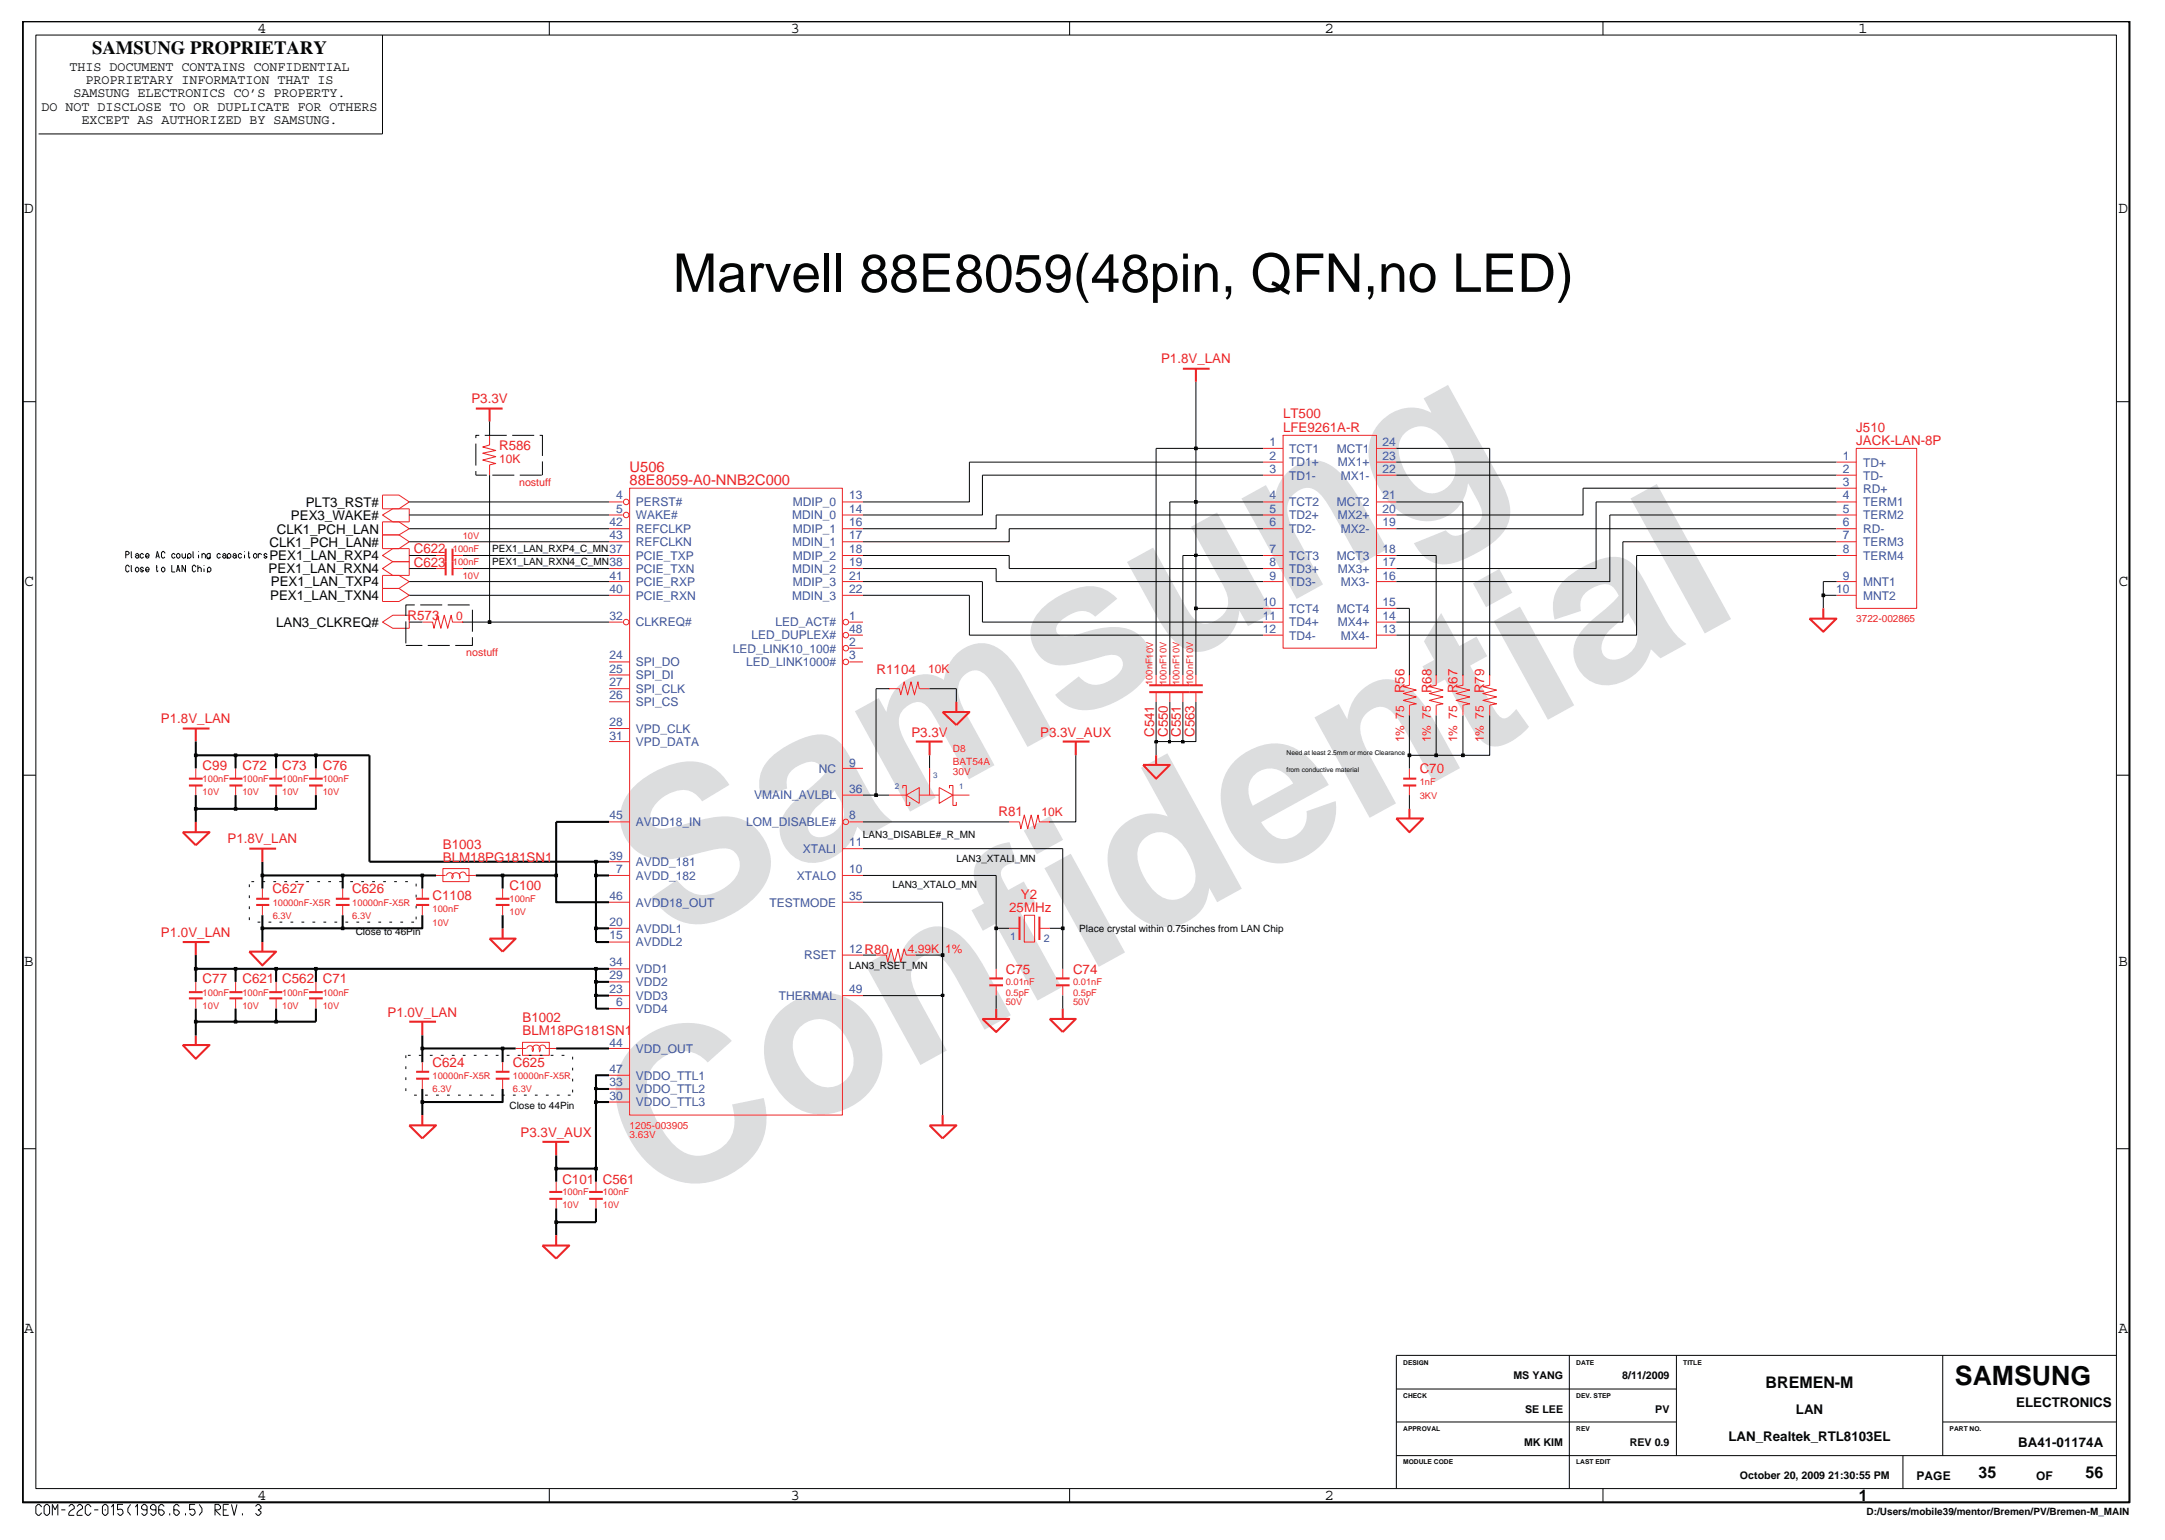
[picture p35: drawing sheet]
<svg xmlns="http://www.w3.org/2000/svg" width="267mm" height="190mm" viewBox="0 0 267 190" stroke-linecap="round" stroke-linejoin="round" font-family="sans-serif">
<defs><g id="words">
<g font-size="26.5" fill="#dcddde">
<text x="82.4" y="116.5" transform="rotate(-29 82.4 116.5)">Samsung</text>
<text x="81.1" y="149.2" transform="rotate(-29 81.1 149.2)">Confidential</text>
</g>
<text font-size="6.6" fill="#040505" x="83" y="36">Marvell 88E8059(48pin, QFN,no LED)</text>
<text font-size="3.3" fill="#040505" x="241.1" y="170.8">SAMSUNG</text>
<text font-size="2.3" fill="#040505" x="11.4" y="6.7">SAMSUNG PROPRIETARY</text>
<g font-size="2" fill="#040505">
<text x="31.8" y="4">4</text>
<text x="97.6" y="4">3</text>
<text x="163.4" y="4">2</text>
<text x="229.2" y="4">1</text>
<text x="3" y="26.2">D</text>
<text x="261.3" y="26.2">D</text>
<text x="3" y="72.3">C</text>
<text x="261.3" y="72.3">C</text>
<text x="3" y="119.2">B</text>
<text x="261.3" y="119.2">B</text>
<text x="3" y="164.4">A</text>
<text x="261.3" y="164.4">A</text>
<text x="217.8" y="171.2">BREMEN-M</text>
<text x="31.8" y="185">4</text>
<text x="97.6" y="185">3</text>
<text x="163.4" y="185">2</text>
<text x="229.3" y="185.1">1</text>
<text x="244" y="182.2">35</text>
<text x="257.2" y="182.2">56</text>
</g>
<g font-size="1.8" fill="#ec2426">
<text x="77.7" y="59.9">88E8059-A0-NNB2C000</text>
<text x="77.7" y="58.2">U506</text>
</g>
<g font-size="1.6" fill="#040505">
<text x="8.6" y="8.8">THIS DOCUMENT CONTAINS CONFIDENTIAL</text>
<text x="9.1" y="12">SAMSUNG ELECTRONICS CO’S PROPERTY.</text>
<text x="10.6" y="10.4">PROPRIETARY INFORMATION THAT IS</text>
<text x="5.1" y="13.7">DO NOT DISCLOSE TO OR DUPLICATE FOR OTHERS</text>
<text x="10.1" y="15.3">EXCEPT AS AUTHORIZED BY SAMSUNG.</text>
<text x="34.1" y="65.8">CLK1_PCH_LAN</text>
<text x="35.9" y="64.1">PEX3_WAKE#</text>
<text x="37.7" y="62.5">PLT3_RST#</text>
<text x="33.1" y="70.7">PEX1_LAN_RXN4</text>
<text x="33.2" y="69.1">PEX1_LAN_RXP4</text>
<text x="33.2" y="67.4">CLK1_PCH_LAN#</text>
<text x="33.3" y="74">PEX1_LAN_TXN4</text>
<text x="33.4" y="72.3">PEX1_LAN_TXP4</text>
<text x="34.1" y="77.3">LAN3_CLKREQ#</text>
<text x="248.7" y="173.5">ELECTRONICS</text>
<text x="213.2" y="177.6">LAN_Realtek_RTL8103EL</text>
<text x="221.5" y="174.3">LAN</text>
<text x="248.9" y="178.4">BA41-01174A</text>
</g>
<g font-size="1.6" fill="#ec2426">
<text x="143.2" y="44.8">P1.8V_LAN</text>
<text x="58.1" y="49.7">P3.3V</text>
<text x="158.3" y="53.3">LFE9261A-R</text>
<text x="158.3" y="51.6">LT500</text>
<text x="229" y="53.3">J510</text>
<text x="61.6" y="55.5">R586</text>
<text x="229" y="54.9">JACK-LAN-8P</text>
<text x="51" y="68.3">C622</text>
<text x="51" y="69.9">C623</text>
<text x="50.3" y="76.5">R573</text>
<text x="108.1" y="83.1">R1104</text>
<text x="19.9" y="89.2">P1.8V_LAN</text>
<text x="173.3" y="85.5" transform="rotate(-90 173.3 85.5)">R56</text>
<text x="176.6" y="85.5" transform="rotate(-90 176.6 85.5)">R68</text>
<text x="179.8" y="85.5" transform="rotate(-90 179.8 85.5)">R67</text>
<text x="183.1" y="85.5" transform="rotate(-90 183.1 85.5)">R79</text>
<text x="25" y="94.9">C99</text>
<text x="29.9" y="94.9">C72</text>
<text x="34.8" y="94.9">C73</text>
<text x="39.8" y="94.9">C76</text>
<text x="112.4" y="90.9">P3.3V</text>
<text x="128.3" y="90.9">P3.3V_AUX</text>
<text x="142.4" y="90.9" transform="rotate(-90 142.4 90.9)">C541</text>
<text x="144" y="90.9" transform="rotate(-90 144 90.9)">C550</text>
<text x="145.7" y="90.9" transform="rotate(-90 145.7 90.9)">C551</text>
<text x="147.3" y="90.9" transform="rotate(-90 147.3 90.9)">C563</text>
<text x="175.1" y="95.3">C70</text>
<text x="123.2" y="100.7">R81</text>
<text x="28.1" y="104">P1.8V_LAN</text>
<text x="54.6" y="106.3">BLM18PG181SN1</text>
<text x="54.6" y="104.7">B1003</text>
<text x="33.6" y="110.2">C627</text>
<text x="43.5" y="110.2">C626</text>
<text x="53.4" y="111">C1108</text>
<text x="62.8" y="109.7">C100</text>
<text x="124.5" y="112.4">25MHz</text>
<text x="125.9" y="110.8">Y2</text>
<text x="19.9" y="115.5">P1.0V_LAN</text>
<text x="25" y="121.3">C77</text>
<text x="29.9" y="121.3">C621 C562 C71</text>
<text x="47.8" y="125.4">P1.0V_LAN</text>
<text x="64.5" y="126">B1002</text>
<text x="124.1" y="120.1">C75</text>
<text x="132.4" y="120.1">C74</text>
<text x="53.4" y="131.6">C624</text>
<text x="63.3" y="131.6">C625</text>
<text x="64.5" y="127.7">BLM18PG181SN1</text>
<text x="64.2" y="140.2">P3.3V_AUX</text>
<text x="69.4" y="146">C101 C561</text>
</g>
<g font-size="1.5" fill="#ec2426">
<text x="61.6" y="57.1">10K</text>
<text x="56.3" y="76.4">0</text>
<text x="114.5" y="83">10K</text>
<text x="173.2" y="91.6" transform="rotate(-90 173.2 91.6)">1% 75</text>
<text x="176.5" y="91.6" transform="rotate(-90 176.5 91.6)">1% 75</text>
<text x="179.7" y="91.6" transform="rotate(-90 179.7 91.6)">1% 75</text>
<text x="183" y="91.6" transform="rotate(-90 183 91.6)">1% 75</text>
<text x="128.4" y="100.6">10K</text>
<text x="112" y="117.6">4.99K</text>
<text x="116.6" y="117.6">1%</text>
</g>
<g font-size="1.5" fill="#3a53a4">
<text x="156.6" y="55">1</text>
<text x="156.6" y="56.7">2</text>
<text x="156.6" y="58.3">3</text>
<text x="159" y="55.8">TCT1</text>
<text x="159" y="57.5">TD1+</text>
<text x="159" y="59.1">TD1-</text>
<text x="164.9" y="55.8">MCT1</text>
<text x="165" y="57.5">MX1+</text>
<text x="165.4" y="59.1">MX1-</text>
<text x="170.5" y="56.7">23</text>
<text x="170.5" y="58.3">22</text>
<text x="170.5" y="55">24</text>
<text x="227.3" y="60">3</text>
<text x="227.3" y="56.7">1</text>
<text x="227.3" y="58.3">2</text>
<text x="229.8" y="57.5">TD+</text>
<text x="229.8" y="59.1">TD-</text>
<text x="75.2" y="64.9">42</text>
<text x="76" y="61.6">4</text>
<text x="76" y="63.3">5</text>
<text x="78.4" y="62.4">PERST#</text>
<text x="78.4" y="65.7">REFCLKP</text>
<text x="78.4" y="64">WAKE#</text>
<text x="97.7" y="64">MDIN_0</text>
<text x="97.8" y="62.4">MDIP_0</text>
<text x="97.8" y="65.7">MDIP_1</text>
<text x="104.7" y="63.3">14</text>
<text x="104.7" y="61.6">13</text>
<text x="104.7" y="64.9">16</text>
<text x="156.6" y="61.6">4</text>
<text x="156.6" y="63.3">5</text>
<text x="156.6" y="64.9">6</text>
<text x="159" y="62.4">TCT2</text>
<text x="159" y="64">TD2+</text>
<text x="159" y="65.7">TD2-</text>
<text x="164.9" y="62.4">MCT2</text>
<text x="165" y="64">MX2+</text>
<text x="165.4" y="65.7">MX2-</text>
<text x="170.5" y="63.3">20</text>
<text x="170.5" y="64.9">19</text>
<text x="170.5" y="61.6">21</text>
<text x="227.3" y="64.9">6</text>
<text x="227.3" y="61.6">4</text>
<text x="227.3" y="63.3">5</text>
<text x="229.8" y="60.7">RD+</text>
<text x="229.8" y="65.7">RD-</text>
<text x="229.8" y="62.4">TERM1</text>
<text x="229.8" y="64">TERM2</text>
<text x="75.2" y="71.5">41</text>
<text x="75.2" y="69.8">38</text>
<text x="75.2" y="68.2">37</text>
<text x="75.2" y="66.5">43</text>
<text x="78.4" y="70.6">PCIE_TXN</text>
<text x="78.4" y="69">PCIE_TXP</text>
<text x="78.4" y="67.3">REFCLKN</text>
<text x="97.7" y="67.3">MDIN_1</text>
<text x="97.7" y="70.6">MDIN_2</text>
<text x="97.8" y="69">MDIP_2</text>
<text x="104.7" y="66.5">17</text>
<text x="104.7" y="69.8">19</text>
<text x="104.7" y="68.2">18</text>
<text x="104.7" y="71.5">21</text>
<text x="156.6" y="68.2">7</text>
<text x="156.6" y="69.8">8</text>
<text x="156.6" y="71.5">9</text>
<text x="159" y="69">TCT3</text>
<text x="159" y="70.6">TD3+</text>
<text x="164.9" y="69">MCT3</text>
<text x="165" y="70.6">MX3+</text>
<text x="170.5" y="69.8">17</text>
<text x="170.5" y="71.5">16</text>
<text x="170.5" y="68.2">18</text>
<text x="227.3" y="66.5">7</text>
<text x="227.3" y="68.2">8</text>
<text x="227.3" y="71.5">9</text>
<text x="229.8" y="67.3">TERM3</text>
<text x="229.8" y="69">TERM4</text>
<text x="75.2" y="76.4">32</text>
<text x="75.2" y="73.1">40</text>
<text x="78.4" y="77.2">CLKREQ#</text>
<text x="78.4" y="73.9">PCIE_RXN</text>
<text x="78.4" y="72.3">PCIE_RXP</text>
<text x="95.7" y="77.2">LED_ACT#</text>
<text x="97.7" y="73.9">MDIN_3</text>
<text x="97.8" y="72.2">MDIP_3</text>
<text x="104.7" y="76.4">1</text>
<text x="104.7" y="73.1">22</text>
<text x="155.8" y="74.7">10</text>
<text x="155.8" y="76.4">11</text>
<text x="159" y="75.6">TCT4</text>
<text x="159" y="72.3">TD3-</text>
<text x="159" y="77.3">TD4+</text>
<text x="164.9" y="75.6">MCT4</text>
<text x="165" y="77.3">MX4+</text>
<text x="165.4" y="72.3">MX3-</text>
<text x="170.5" y="76.4">14</text>
<text x="170.5" y="74.7">15</text>
<text x="226.5" y="73.1">10</text>
<text x="229.8" y="72.3">MNT1</text>
<text x="229.8" y="74">MNT2</text>
<text x="75.2" y="83">25</text>
<text x="75.2" y="81.3">24</text>
<text x="78.4" y="83.8">SPI_DI</text>
<text x="78.4" y="82.2">SPI_DO</text>
<text x="90.4" y="80.5">LED_LINK10_100#</text>
<text x="92" y="82.2">LED_LINK1000#</text>
<text x="92.7" y="78.9">LED_DUPLEX#</text>
<text x="104.7" y="78">48</text>
<text x="104.7" y="81.3">3</text>
<text x="104.7" y="79.7">2</text>
<text x="155.8" y="78">12</text>
<text x="159" y="78.9">TD4-</text>
<text x="165.4" y="78.9">MX4-</text>
<text x="170.5" y="78">13</text>
<text x="75.2" y="84.6">27</text>
<text x="75.2" y="86.2">26</text>
<text x="75.2" y="89.5">28</text>
<text x="78.4" y="85.5">SPI_CLK</text>
<text x="78.4" y="87.1">SPI_CS</text>
<text x="75.2" y="91.2">31</text>
<text x="78.4" y="90.4">VPD_CLK</text>
<text x="78.4" y="92">VPD_DATA</text>
<text x="101" y="95.3">NC</text>
<text x="104.7" y="94.5">9</text>
<text x="75.2" y="101">45</text>
<text x="78.4" y="101.9">AVDD18_IN</text>
<text x="92" y="101.9">LOM_DISABLE#</text>
<text x="93" y="98.6">VMAIN_AVLBL</text>
<text x="104.7" y="101">8</text>
<text x="104.8" y="97.7">36</text>
<text x="75.2" y="106">39</text>
<text x="76" y="107.6">7</text>
<text x="78.4" y="106.8">AVDD_181</text>
<text x="99" y="105.2">XTALI</text>
<text x="104.8" y="104.3">11</text>
<text x="104.8" y="107.6">10</text>
<text x="75.2" y="110.9">46</text>
<text x="78.4" y="111.8">AVDD18_OUT</text>
<text x="78.4" y="108.5">AVDD_182</text>
<text x="94.9" y="111.8">TESTMODE</text>
<text x="98.3" y="108.5">XTALO</text>
<text x="104.7" y="110.9">35</text>
<text x="75.2" y="114.2">20</text>
<text x="75.2" y="115.8">15</text>
<text x="75.2" y="119.2">34</text>
<text x="78.4" y="115">AVDDL1</text>
<text x="78.4" y="116.7">AVDDL2</text>
<text x="99.2" y="118.3">RSET</text>
<text x="104.7" y="117.5">12R80</text>
<text x="75.2" y="120.8">29</text>
<text x="75.2" y="122.5">23</text>
<text x="76" y="124.1">6</text>
<text x="78.4" y="120">VDD1</text>
<text x="78.4" y="121.6">VDD2</text>
<text x="78.4" y="123.3">VDD3</text>
<text x="78.4" y="124.9">VDD4</text>
<text x="96.1" y="123.3">THERMAL</text>
<text x="104.7" y="122.5">49</text>
<text x="75.2" y="129.1">44</text>
<text x="78.4" y="129.8">VDD_OUT</text>
<text x="75.2" y="132.3">47</text>
<text x="75.2" y="134">33</text>
<text x="75.2" y="135.6">30</text>
<text x="78.4" y="133.1">VDDO_TTL1</text>
<text x="78.4" y="134.8">VDDO_TTL2</text>
<text x="78.4" y="136.4">VDDO_TTL3</text>
</g>
<g font-size="1.5" fill="#040505">
<text x="236.4" y="182.5">PAGE</text>
<text x="251.1" y="182.5">OF</text>
</g>
<g font-size="1.3" fill="#ec2426">
<text x="64" y="59.9">nostuff</text>
<text x="57.5" y="80.8">nostuff</text>
</g>
<g font-size="1.3" fill="#3a53a4">
<text x="124.6" y="115.9">1</text>
<text x="128.7" y="116.2">2</text>
</g>
<g font-size="1.3" fill="#040505">
<text x="186.7" y="170.1">MS YANG</text>
<text x="200.1" y="170.1">8/11/2009</text>
<text x="188" y="178.3">MK KIM</text>
<text x="188.1" y="174.2">SE LEE</text>
<text x="201" y="178.3">REV 0.9</text>
<text x="204.2" y="174.2">PV</text>
<text x="214.6" y="182.4">October 20, 2009 21:30:55 PM</text>
</g>
<g font-size="1.2" fill="#ec2426">
<text x="55.9" y="68.1">100nF</text>
<text x="55.9" y="69.7">100nF</text>
<text x="57.1" y="66.5">10V</text>
<text x="57.1" y="71.4">10V</text>
<text x="229" y="76.7">3722-002865</text>
<text x="142.2" y="84.5" transform="rotate(-90 142.2 84.5)">100nF10V</text>
<text x="143.9" y="84.5" transform="rotate(-90 143.9 84.5)">100nF10V</text>
<text x="145.5" y="84.5" transform="rotate(-90 145.5 84.5)">100nF10V</text>
<text x="147.2" y="84.5" transform="rotate(-90 147.2 84.5)">100nF10V</text>
<text x="117.5" y="95.6">30V</text>
<text x="117.5" y="92.7">D8</text>
<text x="117.5" y="94.3">BAT54A</text>
<text x="25" y="98">10V</text>
<text x="25" y="96.4">100nF</text>
<text x="29.9" y="96.4">100nF</text>
<text x="29.9" y="98">10V</text>
<text x="34.8" y="98">10V</text>
<text x="34.8" y="96.4">100nF</text>
<text x="39.8" y="98">10V</text>
<text x="39.8" y="96.4">100nF</text>
<text x="175.1" y="96.9">1nF</text>
<text x="175.1" y="98.5">3KV</text>
<text x="33.6" y="113.3">6.3V</text>
<text x="33.6" y="111.7">10000nF-X5R</text>
<text x="43.5" y="111.7">10000nF-X5R</text>
<text x="43.5" y="113.3">6.3V</text>
<text x="53.4" y="112.4">100nF</text>
<text x="62.8" y="111.3">100nF</text>
<text x="62.8" y="112.9">10V</text>
<text x="53.4" y="114.1">10V</text>
<text x="25" y="122.8">100nF</text>
<text x="25" y="124.4">10V</text>
<text x="29.9" y="124.4">10V</text>
<text x="29.9" y="122.8">100nF</text>
<text x="34.8" y="122.8">100nF</text>
<text x="34.8" y="124.4">10V</text>
<text x="39.8" y="124.4">10V</text>
<text x="39.8" y="122.8">100nF</text>
<text x="124.1" y="121.5">0.01nF</text>
<text x="124.1" y="122.8">0.5pF</text>
<text x="124.1" y="124">50V</text>
<text x="132.4" y="124">50V</text>
<text x="132.4" y="122.8">0.5pF</text>
<text x="132.4" y="121.5">0.01nF</text>
<text x="53.4" y="133">10000nF-X5R</text>
<text x="53.4" y="134.7">6.3V</text>
<text x="63.3" y="133">10000nF-X5R</text>
<text x="63.3" y="134.7">6.3V</text>
<text x="77.7" y="139.2">1205-003905</text>
<text x="77.7" y="140.4">3.63V</text>
<text x="69.4" y="149">10V</text>
<text x="69.4" y="147.4">100nF</text>
<text x="74.4" y="147.4">100nF</text>
<text x="74.4" y="149">10V</text>
</g>
<g font-size="1.2" fill="#040505">
<text x="60.7" y="69.7">PEX1_LAN_RXN4_C_MN</text>
<text x="60.7" y="68.1">PEX1_LAN_RXP4_C_MN</text>
<text x="106.4" y="103.4">LAN3_DISABLE#_R_MN</text>
<text x="118" y="106.3">LAN3_XTALI_MN</text>
<text x="110.1" y="109.6">LAN3_XTALO_MN</text>
<text x="43.9" y="115.3">Close to 46Pin</text>
<text x="104.8" y="119.5">LAN3_RSET_MN</text>
<text x="133.1" y="114.9">Place crystal within 0.75inches from LAN Chip</text>
<text x="62.8" y="136.7">Close to 44Pin</text>
<text x="230.2" y="186.9">D:/Users/mobile39/mentor/Bremen/PV/Bremen-M_MAIN</text>
</g>
<g font-size="1" fill="#3a53a4">
<text x="115.1" y="95.9">3</text>
<text x="110.4" y="97.3">2</text>
<text x="118.3" y="97.3">1</text>
</g>
<g font-size=".8" fill="#040505">
<text x="158.7" y="93.1">Need at least 2.5mm or more Clearance</text>
<text x="158.7" y="95.2">from conductive material</text>
<text x="173.1" y="172.3">CHECK</text>
<text x="173.1" y="168.3">DESIGN</text>
<text x="194.4" y="172.3">DEV. STEP</text>
<text x="194.4" y="168.3">DATE</text>
<text x="207.6" y="168.3">TITLE</text>
<text x="173.1" y="176.5">APPROVAL</text>
<text x="194.4" y="176.5">REV</text>
<text x="240.5" y="176.5">PART NO.</text>
<text x="173.1" y="180.6">MODULE CODE</text>
<text x="194.4" y="180.6">LAST EDIT</text>
</g>
</g></defs>
<g fill="none" stroke="#ec2426" stroke-width=".25">
<path d="M58.7 50.4h3.3M60.4 50.4v1.6M145.9 45.5h3.3M147.5 45.5v1.6M55 67.7v3.3M55.8 67.7v3.3M223.2 76.3h3.3l-1.6 1.6zM224.9 75v1.3M22.5 89.8h3.3M23.3 96.9h1.7M23.3 96h1.7M24.1 89.8v1.6"/>
<path d="M28.3 96h1.6M28.3 96.9h1.6M33.2 96.9h1.6M33.2 96h1.6M38.1 96.9h1.7M38.1 96h1.7M113 91.4h3.3M114.7 91.4v1.7M116.3 87.8h3.3l-1.6 1.6zM118 86.5v1.3M131.1 91.4h3.3M132.7 91.4v1.7"/>
<path d="M141 94.3h3.3l-1.7 1.7zM141.8 84.5h6.6M141.8 85.3h6.6M142.6 93.1v1.2M173.1 96h1.6M173.1 96.9h1.6M173.8 99.7v1.2M22.5 116.2h3.3M22.5 102.6h3.3l-1.7 1.6zM24.1 101.4v1.2M24.1 116.2v1.6M30.8 117.4h3.3l-1.7 1.6z"/>
<path d="M30.8 104.7h3.3M31.6 111.6h1.6M31.6 110.8h1.6M32.4 104.7v1.6M32.4 116.2v1.2M41.4 110.8h1.7M41.4 111.6h1.7M51.3 110.8h1.6M51.3 111.6h1.6M60.4 115.7h3.2l-1.6 1.7zM61.1 111.6h1.7M61.1 110.8h1.7"/>
<path d="M62 114.5v1.2M125.7 113v2.9M128.2 113v2.9M172.2 100.9h3.3l-1.7 1.7zM22.5 128.9h3.3l-1.7 1.7zM23.3 123.1h1.7M23.3 122.3h1.7M24.1 127.7v1.2M28.3 122.3h1.6M28.3 123.1h1.6M33.2 122.3h1.6M33.2 123.1h1.6"/>
<path d="M38.1 122.3h1.7M38.1 123.1h1.7M50.5 126h3.3M50.5 138.8h3.3l-1.7 1.6zM51.3 133h1.6M51.3 132.2h1.6M52.1 126v1.7M52.1 137.5v1.3M61.1 132.2h1.7M61.1 133h1.7M114.7 138.8h3.3l-1.7 1.6zM116.3 137.5v1.3"/>
<path d="M121.2 125.6h3.3l-1.6 1.7zM122 121.5h1.7M122 120.7h1.7M122.9 124.4v1.2M129.5 125.7h3.2l-1.6 1.6zM130.2 120.7h1.7M130.2 121.5h1.7M131.1 124.4v1.3M66.9 153.6h3.3l-1.6 1.6zM66.9 140.8h3.3M67.8 147.8h1.6M67.8 147h1.6"/>
<path d="M68.6 140.8v1.7M68.6 152.3v1.3M72.7 147.8h1.7M72.7 147h1.7"/>
</g>
<g fill="none" stroke="#ec2426" stroke-width=".12">
<path d="M60.4 53.7v1.2l-.9 .2 1.6 .4-1.6 .4 1.6 .4-1.6 .4 1.6 .5-.7 .1v1.3M155.8 58.6h2.5M155.8 55.3h2.5M155.8 57h2.5M158.3 53.7h11.5v26.2h-11.5zM158.3 53.7v.1M169.8 57h2.4M169.8 58.6h2.4M169.8 55.3h2.4M226.5 58.6h2.5M226.5 57h2.5M229 55.3h7.4v19.7h-7.4z"/>
<path d="M47.2 61h2l1.3 .9-1.3 .8h-2zM47.2 71h2l1.3 .7-1.3 .9h-2h2l1.3 .8-1.3 .8h-2zM47.2 64.4h2l1.3 .8-1.3 .8h-2h2l1.3 .8-1.3 .9h-2zM47.2 68.5l1.2-.8h2.1v3.3h-2.1l-1.2-.9 1.2-.8h2.1h-2.1zM47.2 76.7l1.2-.8h2.1v1.6h-2.1zM47.2 63.5l1.2-.8h2.1v1.7h-2.1zM52.1 76.7h1.3l.1 .8 .5-1.6 .4 1.6 .4-1.6 .4 1.6 .4-1.6 .2 .8h1.3h-.1M53.8 68.5h1.2M53.8 70.1h1.2M55.8 68.5h1.3M55.8 70.1h1.3M75.1 63.5h1.7"/>
<path d="M75.1 76.7h1.7M75.1 65.2h2.6M75.1 68.5h2.6M75.1 71.7h2.6M75.1 61.9h1.7M75.1 66.8h2.6M75.1 73.4h2.6M75.1 70.1h2.6M77.7 60.2h26.2v77.3h-26.2zM77.7 60.2v.1M103.9 61.9h2.5M103.9 65.2h2.5"/>
<path d="M103.9 68.5h2.5M103.9 71.7h2.5M103.9 63.5h2.5M103.9 66.8h2.5M103.9 73.4h2.5M103.9 70.1h2.5M104.8 76.7h1.6M104.8 78.3h1.6M104.8 79.9h1.6M155.8 61.9h2.5M155.8 65.2h2.5M155.8 68.5h2.5"/>
<path d="M155.8 71.7h2.5M155.8 75h2.5M155.8 78.3h2.5M155.8 63.5h2.5M155.8 70.1h2.5M155.8 76.7h2.5M169.8 63.5h2.4M169.8 70.1h2.4M169.8 76.7h2.4M169.8 61.9h2.4M169.8 65.2h2.4M169.8 68.5h2.4"/>
<path d="M169.8 71.7h2.4M169.8 75h2.4M169.8 78.3h2.4M226.5 61.9h2.5M226.5 65.2h2.5M226.5 68.5h2.5M226.5 71.7h2.5M226.5 60.2h2.5M226.5 63.5h2.5M226.5 66.8h2.5M226.5 73.4h2.5M24.1 94.7v1.3"/>
<path d="M24.1 96.9v1.1M29.1 94.7v1.3M29.1 96.9v1.1M34.1 94.7v1.3M34.1 96.9v1.1M39 94.7v1.3M39 96.9v1.1M75.1 84.9h2.6M75.1 81.6h2.6M75.1 89.8h2.6M75.1 83.2h2.6M75.1 86.5h2.6"/>
<path d="M75.1 91.4h2.6M103.9 94.7h2.5M103.9 98h2.5M104.8 81.6h1.6M109.7 98h2.1M109.7 84.9h1.2l.2 .8 .4-1.6 .4 1.6 .5-1.6 .4 1.6 .4-1.6 .2 .8h1.3M111.4 97.2v-.3h.4v2.4h.4v-.4M111.8 98l1.6-.9v2zM113.4 98h2.4M114.7 94.7v3.3M115.8 97.1l1.7 .9-1.7 1.1zM117.1 97.2v-.3h.4v2.4h.5v-.4"/>
<path d="M117.5 98h2.1M142.6 83.2v1.3M142.6 85.3v1.2M144.3 83.2v1.3M144.3 85.3v1.2M145.9 83.2v1.3M145.9 85.3v1.2M147.5 83.2v1.3M147.5 85.3v1.2M173.8 83.3v-.1v1.3l-.7 .2 1.6 .4-1.6 .4 1.6 .4-1.6 .5 1.6 .4-.9 .2v1.2M173.8 94.7v1.3M173.8 96.9v1.1"/>
<path d="M177.1 83.3v-.1v1.3l-.8 .2 1.7 .4-1.7 .4 1.7 .4-1.7 .5 1.7 .4-.9 .2v1.2M180.4 83.3v-.1v1.3l-.8 .2 1.7 .4-1.7 .4 1.7 .4-1.7 .5 1.7 .4-.9 .2v1.2M183.7 83.3v-.1v1.3l-.8 .2 1.7 .4-1.7 .4 1.7 .4-1.7 .5 1.7 .4-.9 .2v1.2M32.4 109.6v1.2M32.4 111.6v1.3M42.3 109.6v1.2M42.3 111.6v1.3M52.1 109.6v1.2M52.1 111.6v1.3M53.8 108h1.2M54.6 107.1h3.2v1.6h-3.2zM55.1 108a.42 .42 0 0 1 .6-.3 .42 .42 0 0 1 .1 .6"/>
<path d="M55.8 108.4a.51 .51 0 0 1 .4-.8 .51 .51 0 0 1 .5 .8M58.7 108h-1.2a.42 .42 0 0 0-.6-.4 .42 .42 0 0 0-.1 .7M62 109.6v1.2M62 111.6v1.3M75.1 116.2h2.6M75.1 101.4h2.6M75.1 106.3h2.6M75.1 111.3h2.6M75.1 114.5h2.6M75.1 108h2.6M75.1 119.5h2.6M103.9 111.3h2.5"/>
<path d="M103.9 104.7h2.5M103.9 108h2.5M103.9 117.8h2.5M104.8 101.4h1.6M108.1 117.8h1.2l.2 .8 .4-1.6 .4 1.6 .5-1.6 .3 1.6 .4-1.6 .3 .8h1.2M122.9 119.5v1.2M124.5 101.4h1.2l.2 .8 .4-1.7 .5 1.7 .4-1.7 .4 1.7 .4-1.7 .2 .9h1.3h-.1M124.5 114.5h1.2M126.3 116.2h.1M126.3 112.9h1.3v3.3h-1.3zM128.2 114.5h1.3M131.1 119.5v1.2"/>
<path d="M24.1 121.1v1.2M24.1 123.1v1.3M29.1 121.1v1.2M29.1 123.1v1.3M34.1 121.1v1.2M34.1 123.1v1.3M39 121.1v1.2M39 123.1v1.3M52.1 131v1.2M52.1 133v1.3M62 131v1.2M62 133v1.3"/>
<path d="M63.6 129.3h1.3M64.5 128.5h3.3v1.6h-3.3zM65 129.3a.42 .42 0 0 1 .6-.3 .42 .42 0 0 1 .1 .7M65.7 129.7a.51 .51 0 0 1 .1-.7 .51 .51 0 0 1 .7 0 .51 .51 0 0 1 0 .7M68.6 129.3h-1.3a.42 .42 0 0 0-.6-.4 .42 .42 0 0 0-.1 .7M75.1 121.1h2.6M75.1 124.4h2.6M75.1 135.9h2.6M75.1 132.6h2.6M75.1 129.3h2.6M75.1 122.8h2.6M75.1 134.3h2.6"/>
<path d="M103.9 122.8h2.5M122.9 121.5v1.3M131.1 121.5v1.3M68.6 145.7v1.3M68.6 147.8v1.2M73.5 145.7v1.3M73.5 147.8v1.2"/>
<circle cx="77.2" cy="63.5" r=".34"/>
<circle cx="77.2" cy="76.7" r=".34"/>
<circle cx="77.2" cy="61.9" r=".34"/>
<circle cx="104.3" cy="76.7" r=".34"/>
<circle cx="104.3" cy="78.3" r=".34"/>
<circle cx="104.3" cy="79.9" r=".34"/>
<circle cx="104.3" cy="81.6" r=".34"/>
<circle cx="104.3" cy="101.4" r=".34"/>
</g>
<path d="M68.6 150.7v1.6" fill="none" stroke="#040505" stroke-width=".25"/>
<path d="M68.4 150.5h.4v.4h-.4z" fill="#040505"/>
<path d="M68.4 150.5h.4v.4h-.4z" fill="none" stroke="#040505" stroke-width=".12"/>
<path d="M68.6 149v1.7h4.9v-1.7M68.6 144.1v1.6M73.5 144.1v1.6" fill="none" stroke="#040505" stroke-width=".25"/>
<path d="M68.4 143.9h.4v.4h-.4z" fill="#040505"/>
<path d="M68.4 143.9h.4v.4h-.4z" fill="none" stroke="#040505" stroke-width=".12"/>
<path d="M68.6 142.5v1.6h4.9" fill="none" stroke="#040505" stroke-width=".25"/>
<path d="M73.3 143.9h.4v.4h-.4z" fill="#040505"/>
<path d="M116.3 122.8v14.7M73.3 143.9h.4v.4h-.4z" fill="none" stroke="#040505" stroke-width=".12"/>
<path d="M52.1 135.9v1.6M73.5 135.9v8.2" fill="none" stroke="#040505" stroke-width=".25"/>
<path d="M51.9 135.7h.4v.4h-.4z" fill="#040505"/>
<path d="M51.9 135.7h.4v.4h-.4z" fill="none" stroke="#040505" stroke-width=".12"/>
<path d="M52.1 134.3v1.6h9.9v-1.6" fill="none" stroke="#040505" stroke-width=".25"/>
<path d="M73.3 135.7h.4v.4h-.4z" fill="#040505"/>
<path d="M73.3 135.7h.4v.4h-.4z" fill="none" stroke="#040505" stroke-width=".12"/>
<path d="M73.5 134.3v1.6h1.6" fill="none" stroke="#040505" stroke-width=".25"/>
<path d="M73.3 134.1h.4v.3h-.4z" fill="#040505"/>
<path d="M73.3 134.1h.4v.3h-.4z" fill="none" stroke="#040505" stroke-width=".12"/>
<path d="M52.1 129.3v1.7M62 129.3v1.7M75.1 132.6h-1.6v1.7h1.6" fill="none" stroke="#040505" stroke-width=".25"/>
<path d="M51.9 129.1h.4v.4h-.4z" fill="#040505"/>
<path d="M51.9 129.1h.4v.4h-.4z" fill="none" stroke="#040505" stroke-width=".12"/>
<path d="M52.1 127.7v1.6h9.9" fill="none" stroke="#040505" stroke-width=".25"/>
<path d="M61.8 129.1h.4v.4h-.4z" fill="#040505"/>
<path d="M61.8 129.1h.4v.4h-.4z" fill="none" stroke="#040505" stroke-width=".12"/>
<path d="M24.1 126v1.7M62 129.3h1.6M68.6 129.3h6.5" fill="none" stroke="#040505" stroke-width=".25"/>
<path d="M24 125.8h.3v.4h-.3z" fill="#040505"/>
<path d="M24 125.8h.3v.4h-.3z" fill="none" stroke="#040505" stroke-width=".12"/>
<path d="M24.1 124.4v1.6h5" fill="none" stroke="#040505" stroke-width=".25"/>
<path d="M28.9 125.8h.3v.4h-.3z" fill="#040505"/>
<path d="M28.9 125.8h.3v.4h-.3z" fill="none" stroke="#040505" stroke-width=".12"/>
<path d="M29.1 124.4v1.6h5" fill="none" stroke="#040505" stroke-width=".25"/>
<path d="M33.9 125.8h.3v.4h-.3z" fill="#040505"/>
<path d="M33.9 125.8h.3v.4h-.3zM122.9 122.8v1.6M131.1 122.8v1.6" fill="none" stroke="#040505" stroke-width=".12"/>
<path d="M34.1 124.4v1.6h4.9v-1.6M73.5 122.8v1.6h1.6" fill="none" stroke="#040505" stroke-width=".25"/>
<path d="M73.3 122.6h.4v.3h-.4z" fill="#040505"/>
<path d="M73.3 122.6h.4v.3h-.4zM106.4 122.8h9.9" fill="none" stroke="#040505" stroke-width=".12"/>
<path d="M73.5 121.1v1.7h1.6" fill="none" stroke="#040505" stroke-width=".25"/>
<path d="M116.1 122.6h.3v.3h-.3z" fill="#040505"/>
<path d="M116.3 117.8v5M116.1 122.6h.3v.3h-.3z" fill="none" stroke="#040505" stroke-width=".12"/>
<path d="M24.1 119.5v1.6M29.1 119.5v1.6M34.1 119.5v1.6M39 119.5v1.6" fill="none" stroke="#040505" stroke-width=".25"/>
<path d="M73.3 120.9h.4v.3h-.4z" fill="#040505"/>
<path d="M73.3 120.9h.4v.3h-.4z" fill="none" stroke="#040505" stroke-width=".12"/>
<path d="M73.5 119.5v1.6h1.6" fill="none" stroke="#040505" stroke-width=".25"/>
<path d="M24 119.3h.3v.3h-.3z" fill="#040505"/>
<path d="M24 119.3h.3v.3h-.3z" fill="none" stroke="#040505" stroke-width=".12"/>
<path d="M24.1 117.8v1.7h5" fill="none" stroke="#040505" stroke-width=".25"/>
<path d="M28.9 119.3h.3v.3h-.3z" fill="#040505"/>
<path d="M28.9 119.3h.3v.3h-.3z" fill="none" stroke="#040505" stroke-width=".12"/>
<path d="M29.1 119.5h5" fill="none" stroke="#040505" stroke-width=".25"/>
<path d="M33.9 119.3h.3v.3h-.3z" fill="#040505"/>
<path d="M33.9 119.3h.3v.3h-.3z" fill="none" stroke="#040505" stroke-width=".12"/>
<path d="M34.1 119.5h4.9" fill="none" stroke="#040505" stroke-width=".25"/>
<path d="M38.8 119.3h.3v.3h-.3z" fill="#040505"/>
<path d="M38.8 119.3h.3v.3h-.3z" fill="none" stroke="#040505" stroke-width=".12"/>
<path d="M39 119.5h34.5" fill="none" stroke="#040505" stroke-width=".25"/>
<path d="M73.3 119.3h.4v.3h-.4z" fill="#040505"/>
<path d="M73.3 119.3h.4v.3h-.4zM106.4 117.8h1.7M113 117.8h3.3M122.9 114.5v5M131.1 114.5v5" fill="none" stroke="#040505" stroke-width=".12"/>
<path d="M73.5 119.5h1.6" fill="none" stroke="#040505" stroke-width=".25"/>
<path d="M116.1 117.6h.3v.3h-.3z" fill="#040505"/>
<path d="M116.1 117.6h.3v.3h-.3zM116.3 111.3v6.5" fill="none" stroke="#040505" stroke-width=".12"/>
<path d="M32.4 114.5v1.7M73.5 114.5v1.7h1.6" fill="none" stroke="#040505" stroke-width=".25"/>
<path d="M32.2 114.3h.3v.3h-.3z" fill="#040505"/>
<path d="M32.2 114.3h.3v.3h-.3z" fill="none" stroke="#040505" stroke-width=".12"/>
<path d="M32.4 112.9v1.6h9.9" fill="none" stroke="#040505" stroke-width=".25"/>
<path d="M42.1 114.3h.3v.3h-.3z" fill="#040505"/>
<path d="M42.1 114.3h.3v.3h-.3z" fill="none" stroke="#040505" stroke-width=".12"/>
<path d="M42.3 112.9v1.6h9.8v-1.6M62 112.9v1.6" fill="none" stroke="#040505" stroke-width=".25"/>
<path d="M73.3 114.3h.4v.3h-.4z" fill="#040505"/>
<path d="M73.3 114.3h.4v.3h-.4z" fill="none" stroke="#040505" stroke-width=".12"/>
<path d="M73.5 108v6.5h1.6" fill="none" stroke="#040505" stroke-width=".25"/>
<path d="M122.7 114.3h.3v.3h-.3z" fill="#040505"/>
<path d="M122.7 114.3h.3v.3h-.3zM122.9 108v6.5h1.6M129.5 114.5h1.6" fill="none" stroke="#040505" stroke-width=".12"/>
<path d="M130.9 114.3h.4v.3h-.4z" fill="#040505"/>
<path d="M106.4 111.3h9.9M130.9 114.3h.4v.3h-.4zM131.1 104.7v9.8" fill="none" stroke="#040505" stroke-width=".12"/>
<path d="M32.4 108v1.6M42.3 108v1.6M52.1 108v1.6M62 108v1.6M68.6 108v3.3h6.5" fill="none" stroke="#040505" stroke-width=".25"/>
<path d="M32.2 107.8h.3v.3h-.3z" fill="#040505"/>
<path d="M32.2 107.8h.3v.3h-.3z" fill="none" stroke="#040505" stroke-width=".12"/>
<path d="M32.4 106.3v1.7h9.9" fill="none" stroke="#040505" stroke-width=".25"/>
<path d="M42.1 107.8h.3v.3h-.3z" fill="#040505"/>
<path d="M42.1 107.8h.3v.3h-.3z" fill="none" stroke="#040505" stroke-width=".12"/>
<path d="M42.3 108h9.8" fill="none" stroke="#040505" stroke-width=".25"/>
<path d="M51.9 107.8h.4v.3h-.4z" fill="#040505"/>
<path d="M51.9 107.8h.4v.3h-.4z" fill="none" stroke="#040505" stroke-width=".12"/>
<path d="M52.1 108h1.7M58.7 108h3.3" fill="none" stroke="#040505" stroke-width=".25"/>
<path d="M61.8 107.8h.4v.3h-.4z" fill="#040505"/>
<path d="M61.8 107.8h.4v.3h-.4z" fill="none" stroke="#040505" stroke-width=".12"/>
<path d="M62 108h6.6" fill="none" stroke="#040505" stroke-width=".25"/>
<path d="M68.4 107.8h.4v.3h-.4z" fill="#040505"/>
<path d="M68.4 107.8h.4v.3h-.4z" fill="none" stroke="#040505" stroke-width=".12"/>
<path d="M68.6 101.4v6.6" fill="none" stroke="#040505" stroke-width=".25"/>
<path d="M73.3 107.8h.4v.3h-.4z" fill="#040505"/>
<path d="M73.3 107.8h.4v.3h-.4zM106.4 108h16.5" fill="none" stroke="#040505" stroke-width=".12"/>
<path d="M45.6 93.1v13.2h27.9v1.7h1.6" fill="none" stroke="#040505" stroke-width=".25"/>
<path d="M73.3 106.1h.4v.3h-.4z" fill="#040505"/>
<path d="M132.7 93.1v8.3h-3.2M73.3 106.1h.4v.3h-.4zM106.4 104.7h24.7M106.4 101.4h18.1" fill="none" stroke="#040505" stroke-width=".12"/>
<path d="M24.1 99.7v1.7M68.6 101.4h6.5M73.5 106.3h1.6" fill="none" stroke="#040505" stroke-width=".25"/>
<path d="M24 99.6h.3v.3h-.3z" fill="#040505"/>
<path d="M24 99.6h.3v.3h-.3z" fill="none" stroke="#040505" stroke-width=".12"/>
<path d="M24.1 98v1.7h5" fill="none" stroke="#040505" stroke-width=".25"/>
<path d="M28.9 99.6h.3v.3h-.3z" fill="#040505"/>
<path d="M28.9 99.6h.3v.3h-.3z" fill="none" stroke="#040505" stroke-width=".12"/>
<path d="M29.1 98v1.7h5" fill="none" stroke="#040505" stroke-width=".25"/>
<path d="M33.9 99.6h.3v.3h-.3z" fill="#040505"/>
<path d="M33.9 99.6h.3v.3h-.3zM106.4 98h1.7M173.8 98v1.7" fill="none" stroke="#040505" stroke-width=".12"/>
<path d="M34.1 98v1.7h4.9v-1.7" fill="none" stroke="#040505" stroke-width=".25"/>
<path d="M107.9 97.9h.3v.3h-.3z" fill="#040505"/>
<path d="M107.9 97.9h.3v.3h-.3zM108.1 84.9v13.1h1.6M114.7 93.1v1.6M173.8 93.1v1.6" fill="none" stroke="#040505" stroke-width=".12"/>
<path d="M24.1 93.1v1.6M29.1 93.1v1.6M34.1 93.1v1.6M39 93.1v1.6" fill="none" stroke="#040505" stroke-width=".25"/>
<path d="M24 93h.3v.3h-.3z" fill="#040505"/>
<path d="M24 93h.3v.3h-.3z" fill="none" stroke="#040505" stroke-width=".12"/>
<path d="M24.1 91.4v1.7h5" fill="none" stroke="#040505" stroke-width=".25"/>
<path d="M28.9 93h.3v.3h-.3z" fill="#040505"/>
<path d="M28.9 93h.3v.3h-.3z" fill="none" stroke="#040505" stroke-width=".12"/>
<path d="M29.1 93.1h5" fill="none" stroke="#040505" stroke-width=".25"/>
<path d="M33.9 93h.3v.3h-.3z" fill="#040505"/>
<path d="M33.9 93h.3v.3h-.3z" fill="none" stroke="#040505" stroke-width=".12"/>
<path d="M34.1 93.1h4.9" fill="none" stroke="#040505" stroke-width=".25"/>
<path d="M38.8 93h.3v.3h-.3z" fill="#040505"/>
<path d="M38.8 93h.3v.3h-.3zM142.6 91.4v1.7" fill="none" stroke="#040505" stroke-width=".12"/>
<path d="M39 93.1h6.6" fill="none" stroke="#040505" stroke-width=".25"/>
<path d="M173.7 93h.3v.3h-.3z" fill="#040505"/>
<path d="M173.7 93h.3v.3h-.3zM173.8 88.2v4.9h3.3" fill="none" stroke="#040505" stroke-width=".12"/>
<path d="M177 93h.3v.3h-.3z" fill="#040505"/>
<path d="M177 93h.3v.3h-.3zM177.1 88.2v4.9h3.3" fill="none" stroke="#040505" stroke-width=".12"/>
<path d="M180.3 93h.3v.3h-.3z" fill="#040505"/>
<path d="M180.3 93h.3v.3h-.3zM180.4 88.2v4.9h3.3v-4.9" fill="none" stroke="#040505" stroke-width=".12"/>
<path d="M142.4 91.4h.4v.2h-.4z" fill="#040505"/>
<path d="M142.4 91.4h.4v.2h-.4zM142.6 86.5v4.9h1.7" fill="none" stroke="#040505" stroke-width=".12"/>
<path d="M144.1 91.4h.3v.2h-.3z" fill="#040505"/>
<path d="M144.1 91.4h.3v.2h-.3zM144.3 86.5v4.9h1.6" fill="none" stroke="#040505" stroke-width=".12"/>
<path d="M145.7 91.4h.4v.2h-.4z" fill="#040505"/>
<g fill="none" stroke="#040505" stroke-width=".12">
<path d="M142.6 55.3v27.9M183.7 55.3v27.9M50.5 76.7h1.6M57.1 76.7h3.3M119.6 73.4v4.9h36.2M144.3 61.9v21.3M145.9 68.5v14.7M147.5 75v8.2M173.8 75v8.2M177.1 68.5v14.7M180.4 61.9v21.3M201.9 68.5v9.8h-29.7"/>
<path d="M108.1 84.9h1.6M114.7 84.9h3.3v1.6M145.7 91.4h.4v.2h-.4zM145.9 86.5v4.9h1.6v-4.9"/>
</g>
<path d="M60.2 76.5h.4v.4h-.4z" fill="#040505"/>
<path d="M60.4 58.6v18.1h14.7M60.2 76.5h.4v.4h-.4zM121.2 71.7v5h34.6M200.2 66.8v9.9h-28" fill="none" stroke="#040505" stroke-width=".12"/>
<path d="M147.3 74.8h.4v.4h-.4z" fill="#040505"/>
<path d="M50.5 73.4h24.6M106.4 73.4h13.2M147.3 74.9h.4v.3h-.4zM147.5 68.5v6.5h8.3M172.2 75h1.6M224.9 73.4v1.6" fill="none" stroke="#040505" stroke-width=".12"/>
<path d="M224.7 73.2h.4v.4h-.4z" fill="#040505"/>
<g fill="none" stroke="#040505" stroke-width=".12">
<path d="M50.5 70.1h3.3M50.5 68.5h3.3M50.5 71.7h24.6M57.1 70.1h18M57.1 68.5h18M106.4 71.7h14.8M106.4 70.1h16.5v1.6h32.9M106.4 68.5h18.1v1.6h31.3M145.9 68.5h1.6M196.9 61.9v8.2h-24.7M198.6 63.5v8.2h-26.4M224.7 73.2h.4v.4h-.4z"/>
<path d="M226.5 71.7h-1.6v1.7h1.6"/>
</g>
<path d="M147.3 68.3h.4v.3h-.4z" fill="#040505"/>
<g fill="none" stroke="#040505" stroke-width=".12">
<path d="M119.6 57v4.9h-13.2M121.2 58.6v4.9h-14.8M50.5 66.8h24.6M50.5 65.2h24.6M50.5 63.5h24.6M50.5 61.9h24.6M144.3 61.9h3.2v6.6h8.3M147.3 68.3h.4v.3h-.4zM155.8 65.2h-31.3v1.6h-18.1M155.8 63.5h-32.9v1.7h-16.5M172.2 68.5h4.9M172.2 65.2h54.3"/>
<path d="M195.3 60.2v3.3h-23.1M198.6 63.5h27.9M200.2 66.8h26.3M201.9 68.5h24.6"/>
</g>
<path d="M147.3 61.7h.4v.4h-.4z" fill="#040505"/>
<path d="M119.6 57h36.2M121.2 58.6h34.6M142.6 55.3h4.9v6.6h8.3M172.2 58.6h54.3M172.2 57h54.3M147.3 61.7h.4v.4h-.4zM172.2 61.9h8.2M195.3 60.2h31.2M196.9 61.9h29.6" fill="none" stroke="#040505" stroke-width=".12"/>
<path d="M147.3 55.1h.4v.4h-.4z" fill="#040505"/>
<g fill="none" stroke="#040505" stroke-width=".12">
<path d="M4.4 4.3h256.6v179.3h-256.6zM47.2 4.3v12.2h-42.4M67.8 2.6v1.7M131.9 2.6v1.7M197.7 2.6v1.7M2.8 49.5h1.6M58.7 58.1v.5h1.3M58.7 54.7v2.7M59.1 53.7h-.4v.3M59.8 53.7h2.7M60.4 52v1.7M60.7 58.6h2.7"/>
<path d="M63.2 53.7h2.7M64.1 58.6h2.7M66.6 53.7h.3v2.5M66.9 56.9v1.7M147.3 55.1h.4v.4h-.4zM147.5 47.1v8.2h8.3M172.2 55.3h11.5M261 49.5h1.7M15.5 68.4h.3l.1-.2-.1-.2h-.3v.8M15.9 69.9l-.1-.2-.3 .2v.5l.2 .1 .2-.1M16.2 69.7v.7l.1 .1M16.2 68v.7l.1 .1"/>
<path d="M16.7 68.4l.3-.2 .1 .2v.4M16.7 70.1l.3-.2 .1 .2v.3l-.2 .1-.2-.1zM17.1 68.6l-.1-.1-.3 .1 .2 .2 .2-.1M17.7 70.1l-.2-.2-.2 .2 .4 .3-.2 .1-.2-.1M17.7 68.4l-.2-.2-.2 .2v.3l.2 .1 .2-.1M18 68.6h.4v-.2l-.2-.2-.2 .2v.3l.1 .1 .3-.1M18 70.3h.4v-.2l-.2-.2-.2 .2v.3l.1 .1 .3-.1M19.2 68.8l.2-.8 .3 .8M19.2 69.9h.2M19.3 68.6h.3M19.3 69.7v.7l.1 .1 .1-.1M20.1 69.9l.2 .2v.3l-.1 .1-.3-.1v-.3z"/>
<path d="M20.3 68.2l-.1-.2-.3 .2v.5l.2 .1 .2-.1M21.2 69.7v.8h.4M21.6 68.4l-.2-.2-.2 .2v.3l.2 .1 .2-.1M21.8 68.4l.1-.2 .3 .2v.3l-.2 .1-.2-.1zM21.8 70.5l.1-.8 .3 .8M21.9 70.3h.2M22.5 68.2v.5l.1 .1 .3-.1M22.9 69.7v.8l-.4-.8v.8M22.9 68.2v.6M23.1 68.7l.2 .1 .3-.1v-.3l-.2-.2-.3 .2v.5M23.8 68v.7l.1 .1M24.1 69.9l-.1-.2-.3 .2v.5l.2 .1 .2-.1"/>
<path d="M24.4 70.1l.3-.2 .1 .2v.4M24.4 69.7v.8M24.5 68v.1M24.5 68.4v.4M24.9 68.4l.2-.2 .2 .2v.4M24.9 68.2v.6M25.2 69.7v.1M25.2 70.1v.4M25.6 70.4l.2 .1 .2-.1v-.3l-.2-.2-.2 .2v.5M25.9 68.7l-.1 .1-.3-.1v-.3l.2-.2h.2v.6l-.1 .1-.3-.1M27.2 68.4l-.2-.2-.2 .2v.3l.1 .1 .3-.1M27.5 68.4l.1-.2 .3 .2v.4"/>
<path d="M27.9 68.6l-.2-.1-.2 .1 .1 .2 .3-.1M28 68.7l.3 .1 .2-.1v-.3l-.2-.2-.3 .2v.5M28.7 68.4l.2-.2 .2 .2v.4M29.1 68.6l-.1-.1-.3 .1 .2 .2 .2-.1M29.8 68.4l-.1-.2-.3 .2v.3l.2 .1 .2-.1M30.2 68v.1M30.2 68.4v.4M30.6 68.2h.2M30.7 68v.7l.1 .1v-.1M31.4 68.2l.3 .2v.3l-.2 .1-.2-.1v-.3zM31.9 68.2v.6M31.9 68.4l.1-.2 .3 .2"/>
<path d="M33 68.4l-.2-.2-.3 .2 .5 .3-.2 .1-.3-.1M50.1 76.6v2.7M50.1 79.6h2M51.2 74.6h-1.1v1.4M51.8 74.6h2.7M52.8 79.6h2.7M55.2 74.6h2.7M58.3 78.6v1h-2.1M58.3 75.2v2.7M2.8 95.6h1.6M261 95.6h1.7M30.8 109.1v.3"/>
<path d="M30.8 110.4v.3M30.8 111.8v.3M30.8 113.1v.4M31 108.7h.3M31.8 113.7h.3M32.4 108.7h.3M33.1 113.7h.4M33.7 108.7h.4M34.5 113.7h.3M35.1 108.7h.3M35.8 113.7h.4M36.4 108.7h.4"/>
<path d="M37.2 113.7h.3M37.8 108.7h.3M38.5 113.7h.4M39.1 108.7h.4M39.9 113.7h.3M40.5 108.7h.3M41.3 113.7h.3M41.8 108.7h.4M42.6 113.7h.3M43.2 108.7h.3M44 113.7h.3M44.6 108.7h.3"/>
<path d="M45.3 113.7h.4M45.9 108.7h.3M46.7 113.7h.3M47.3 108.7h.3M48 113.7h.4M48.6 108.7h.4M49.4 113.7h.3M50 108.7h.3M50.7 113.7h.4M51.3 109v.3M51.3 110.3v.4M51.3 111.7v.3"/>
<path d="M51.3 113v.4M50.1 130.1v.4M50.1 131.5v.3M50.1 132.8v.4M50.1 134.2v.3M50.3 130.1h.3M51.1 135h.3M51.7 130.1h.3M52.4 135h.4M53 130.1h.4M53.8 135h.3M54.4 130.1h.3"/>
<path d="M55.1 135h.4M55.7 130.1h.4M56.5 135h.3M57.1 130.1h.3M57.8 135h.4M58.4 130.1h.4M59.2 135h.3M59.8 130.1h.3M60.6 135h.3M61.1 130.1h.4M61.9 135h.3M62.5 130.1h.3"/>
<path d="M63.3 135h.3M63.9 130.1h.3M64.6 135h.4M65.2 130.1h.4M66 135h.3M66.6 130.1h.3M67.3 135h.4M67.9 130.1h.4M68.7 135h.3M69.3 130.1h.3M70 135h.4M70.6 130.3v.3"/>
<path d="M70.6 131.7v.3M70.6 133v.4M70.6 134.4v.3M2.8 141.7h1.6M261 141.7h1.7M172.2 175.3h34.6M172.2 179.5h88.8M172.2 171.3h34.6M193.6 167.1v16.5M206.8 167.1v12.4M234.7 179.5v4.1M239.6 175.3h21.4"/>
<path d="M239.6 167.1v12.4M261 167.1h-88.8v16.5M5.1 185.8l-.3-.3h-.1l-.3 .3v.8l.3 .3h.1l.3-.4M5.7 185.5h.2l.2 .3v.8l-.2 .3h-.2l-.3-.3v-.8zM6.5 186.9v-1.4l.3 .7 .3-.7v1.4M7.6 186.2h.5M8.5 185.8l.2-.3h.2l.3 .3v.2l-.5 .3-.2 .3v.3h.7M9.5 185.8l.3-.3h.1l.3 .3v.2l-.4 .3-.3 .3v.3h.7M11.2 185.8l-.3-.3h-.1l-.3 .3v.8l.3 .3h.1l.3-.4M11.6 186.2h.5M12.9 185.5h.2l.2 .3v.8l-.2 .3h-.2l-.3-.3v-.8zM13 186.1v.2"/>
<path d="M13.7 185.8l.3-.3v1.4M15.2 185.5h-.7v.7l.4-.1 .2 .1 .1 .2v.2l-.3 .3h-.1l-.3-.3M16.1 185.5l-.3 .5v.4l.3 .5M16.7 185.8l.3-.3v1.4M18.1 186.2h-.4l-.2-.2v-.2l.2-.3h.2l.2 .3v.8l-.2 .3h-.2l-.2-.3M19.2 186.2h-.4l-.2-.2v-.2l.2-.3h.2l.2 .3v.8l-.2 .3h-.2l-.2-.3M20.3 185.8l-.3-.3h-.2l-.2 .3v.8l.2 .3h.2l.3-.3v-.2l-.3-.2h-.4M20.9 186.6v.3M22.1 185.8l-.2-.3h-.2l-.3 .3v.8l.3 .3h.2l.2-.3v-.2l-.2-.2h-.5M22.9 186.6v.3M24.1 185.5h-.7v.7l.4-.1 .2 .1 .1 .2v.2l-.3 .3h-.2l-.2-.3M24.6 185.5l.3 .5v.4l-.3 .5"/>
<path d="M26.5 186.9v-1.4h.4l.3 .3v.2l-.3 .2h-.4l.7 .7M27.5 186.2h.5M28.2 185.5h-.7v1.4h.7M28.6 185.5l.3 1.4 .3-1.4M29.9 186.6v.3M31.5 185.8l.3-.3h.1l.3 .3v.2l-.3 .2 .3 .2v.2l-.3 .3h-.1l-.3-.3M67.8 183.6v1.7M131.9 183.6v1.7M197.7 183.6v1.7"/>
</g>
<path d="M2.8 2.6h259.9v182.7h-259.9z" fill="none" stroke="#040505" stroke-width=".25"/>
<use href="#words"/>
</svg>
